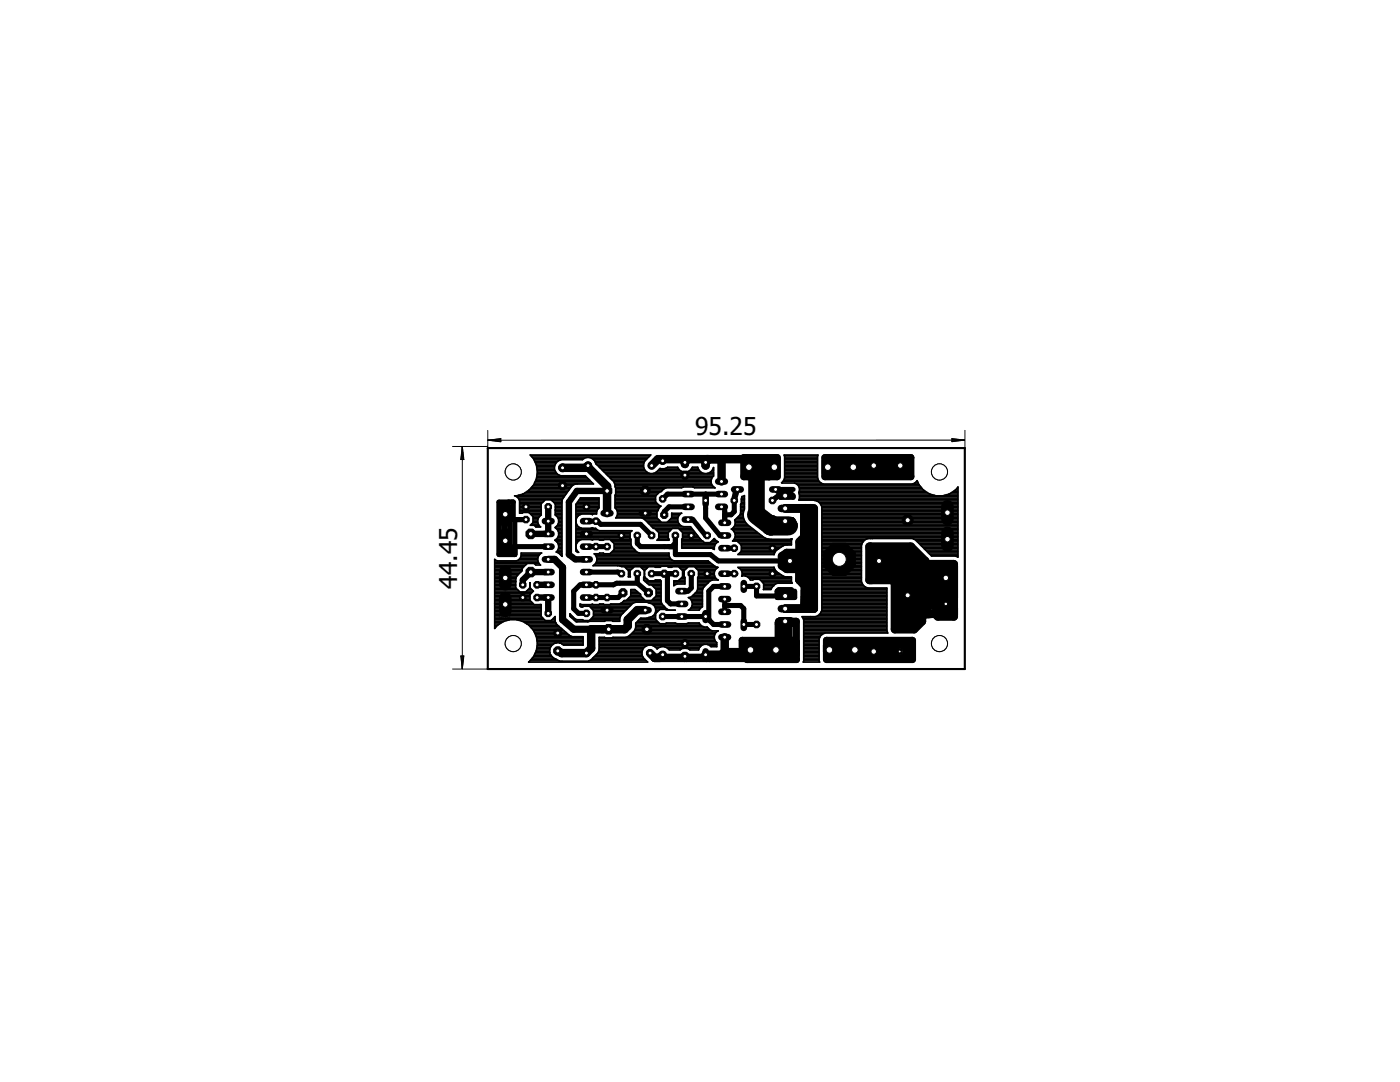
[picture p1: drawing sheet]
<svg xmlns="http://www.w3.org/2000/svg" width="279mm" height="216mm" viewBox="0 0 279 216" stroke-linecap="round" stroke-linejoin="round" font-family="sans-serif">
<defs><g id="words">
<g font-size="4.9">
<text x="138.7" y="86.8">95.25</text>
<text x="91.3" y="117.5" transform="rotate(-90 91.3 117.5)">44.45</text>
</g>
<text font-size="1.4" x="99.5" y="123.3">gnd</text>
</g></defs>
<g fill="none" stroke="#000" stroke-width="1.7">
<path d="M112.3 93.3h4.6l.4-.4v.3l3.9 3.8v5.4M130 92.9l1.3-1.3h22.5l.4 2.3M132.2 91.6v.3M136.4 91.6l.3 .3v.7M140.5 91.6l.3 .3M140.8 91.9v1M141.1 91.6l-.3 .3M141.5 91.6l-.7 .7M144 91.6v4.5M153.5 91.6v1.3M156.7 101.5h4.1l-.3 6M157.3 104.9v-.3l-.6-.6h1.3v.3l.3 .3v.7"/>
<path d="M158.9 111.6v1.3l.7 .6M159.6 111v-2.9h.9v5.4l-.3 .3-.6-.3M159.6 113.5v2.2l.6 .7M159.9 110.7l-1.3 1.2h-1M159.9 109.4l.3 .3v6.7M160.5 107.5v-5.7l1-.3h.9v20h-5.7M160.5 112.9l-.9 .6M160.8 106.8l-.9 1v3.5h-2.9l.3 .3v1.3l.3-.3h2.3l.6-.7M160.8 106.8l-.3 14.3 .3 .4M160.8 106.8l-.3 .7M160.8 106.8v9.6l-.3 .3-.3-.3M161.8 101.5v10.4l-.3 9.6"/>
<path d="M161.8 110.7l-.3-.4h-4.5l-.9 .7v1.9l.9 .6h2.6M180.8 110l2.6 2.6v.9l.6 .7h2.5v.3l.4 .3v7.9l3.5-3.5M188.4 112.9l-.6 .6v9.2h1l-.4-.3v-9.2l.4-.3M190.4 112.9h-3.2v10.1h3.2v-10.4h-5.1l-.3 .3v.3l-.4-.3v-1l-2.8-2.8h-8l.4 3.1-.7-3.1v6.6h5.1v9.9h3.8l1.6-1.6v-1.3l2.9-.3 2.2-1.3M128.8 121.8h-1.6l-1.9 1.9v1.2l-.6 .7h-6.7v3.8l-1 .9h-4.9l-.8-.4M129.7 130.3l1 1h6v-.3l.3 .3h4.1l-.3-.3v-.4M132.2 130.6l-.6 .7M140.8 130.6l.7 .7h14.2l.7-1v1M144.6 127.1v2.9l-.6 .6h-3.2M156.4 131.3h.9M156.4 124v5.7l.9 .9M156.4 131l.6-.7 .3 1"/>
<path d="M157.3 124v7.3M158 129.1l-.7 .6M158.3 124.3l-.7-.3h-1.9l-.3 .3v6l1 1M188.8 120.5v.6l1.6 1.6M190.4 121.5l-1 .9v-9.2l-.3-.3v9.8"/>
</g>
<path d="M121.2 98h-6.1l-1.6 2.2v10.5l1.3 .9h2.2M107.2 119.2h2.2v3.2M107.2 116.7h2.2M109.4 101.1v5.4h-3.5M109.4 114.2h-3.5l-1.6 1.5v1" fill="none" stroke="#000" stroke-width="1.3"/>
<g fill="none" stroke="#000" stroke-width="1.4">
<path d="M148.4 91.3h6.7v3.8h-6.7zM149.5 93.2h-.4v1.6h.3v.3M151.5 93v-.4h-.8v1.6h2.2v-.3h.6v1.2M164.6 91.3h17.2v3.8h-17.2zM165.3 93.5v.7h15.8M165.6 91.3v1.3h15.5v1.3h-15.8M170.3 91.3v1.9M179.7 92.9v1.3M109.4 111.6h1.3l1.6 1.6v10.5l2.2 1.9h7M155.4 129.1h-6.3v2.5h9.8M155.4 129.4h-5.6v.3M158.3 131l.6 .6"/>
<path d="M158.9 128.1l-.3-.3h-10.5v2.2h-3.5M158.9 130l-9.8 .3h6.3v-6.3h3.5v7.6M165 130h15.8l-1.2 .6v-.6M165 127.8h17.1v3.8h-17.1zM165 128.7h16.1v2.3h-15.2v-1"/>
</g>
<g fill="none" stroke="#000" stroke-width="1">
<path d="M140.8 98.6v4.8l2.9 3.4h.9M144 98.6h-10.8l-1 .9M146.5 99.9l.7-2.2h-.3l-.4 1.5v2.9l-.6 .6h-1.3M154.8 97.7l.9 .9M155.7 98.6l-1.5 1.3M158.3 97.7h-2.2l-.4 .3v1.2h2.6v-.3l-1-.9h-.9l.6 .6v.3l-1.3-.3M100.5 100.8l.3 8.6v-8.3l.2-.4 .8 .8v8.5l-1-.3h-.6v-.3h.3zM100.8 107.9l1.9 1.9M101.5 100.2l-.5 .5M102.7 103.7v7h-3.1v-10.5h2.8v3.5h2.6M102.7 109.1h6.7M117 104h2.3l.6 .6h7.9l2.2 2.2"/>
<path d="M117 109.1h4.2M117 114.2h6.4l.6 .3M124.3 118.3l-.9 .9h-6.4M127.2 106.8v1.6l.6 .7h6.4l.6-.7M127.2 116.4h-4.1l-.7 .3h-6.6l-1.3 1.3v3.5l.9 .9h1.6M127.2 116.4l2.2 1.9M127.2 114.5v1.9M130 114.5h4.8M133.2 114.5v5.4l.6 .6h2.3M134.8 106.8v3.9h7l1.6 1.2h14.6M137.3 101.1h-3.8l-.9 1v.6M137.3 103.7h1l2.5 3.1h.3"/>
<path d="M138 114.5v2.8l-.7 .7h-1.2M144 101.1h.6v3.2M144.6 117h-2.2l-.9 1v5.7M144.6 119.5v2.6M144.6 114.5h2.3M144.6 109.4h1.9M148.4 117h2.6v1.9h5.7M155.1 118.9l.3 .3 1-.3M155.1 118v1.2h3.5v-1.2M155.1 118l.6 .6h2.3l.3-.3v.9M156.7 104h1.3v.3l.3 .3v.7M158 117.6h-2.6l-.3 .4"/>
<path d="M175.4 111.9l.7 .3h4.7l.7 .7v10.1l-1-.9v-5.4l-1.3-1.3-.6 .3M132.2 123h8.6M140.8 122.4l-.3 .3 1.9 1.9h2.2M140.8 122.4l.3 .3 .4 1M140.8 122.4l.7 1.3M144.6 120.8h3.2l.6 .7v3.1h2.6"/>
</g>
<g fill="none" stroke="#000" stroke-width=".32">
<path d="M103.1 99.1l.4 .4 .2 .4M103.1 99.1h9.5M103.4 98.8h9.4M103.4 99.4h9M103.6 99.7h8.6M103.7 99.9v2.5l1.9-.1 .8 .8v1.2l-.6 .5h.8l.3 .3h1a1.4 1.4 0 0 1 .1-2.3v-2.2l.8-.9h1.2l.8 .9v2.2a1.5 1.5 0 0 1 0 2.5 1.42 1.42 0 0 1-.1 2.5l.2 .1M103.7 99.9h4.9M104.3 98.6h8.7M104.4 98.6h.1M104.4 98.6l-1.7 .3 .4 .2M104.8 98.3h8.4M105.2 98h8.1"/>
<path d="M105.6 97.8l-1.2 .8M105.6 97.8h.1M105.9 97.5h7.8M106 90.9h23.7M106.1 97.2h7.8M106.2 91.2h23.3M106.3 96.9h7.8M106.4 91.5h10.2M106.5 91.5l-.7-.7h24.1l-1.2 1.2-.3 .6M106.5 91.5l.6 1.3M106.5 91.5v.1M106.5 96.7h8.1"/>
<path d="M106.6 91.8h5.3M106.7 96.4h11.6M106.7 92h4.6M106.8 96.1h11.2M106.8 92.3h4.2M106.9 95.8h10.8M107 92.6h3.8M107 95.6h10.5M107.1 92.8l.2 1.4M107.1 92.8h.1M107.1 92.9h3.6M107.1 95.3h10.1"/>
<path d="M107.1 93.1h3.6M107.1 95h9.8M107.1 93.4h3.6M107.2 94.8h4.3M107.2 93.7h3.5M107.2 94.5h3.9M107.2 93.9h3.6M107.2 94.2h3.7M107.3 94.2l-.2 1.3-.6 1.3-.9 1M107.3 94.2h.1M110.2 99.9h1.9M110.7 93.7l.2 .5 .5 .5 .6 .2h4.8l1.6 1.7-3.2-.1-1 .4"/>
<path d="M110.7 93.7a1.66 1.66 0 0 1 1.3-2h4.2a1.59 1.59 0 0 1 2.7 .8l3.6 3.6M112.4 99.4l-.3 .7v10.5M113.6 97.8h-8M114.2 96.9l-1.8 2.5M115.4 99.9h4.1M115.6 99.7h3.9M115.8 99.4h3.7M118.1 91.5h11.1M118.5 91.8h10.4M118.7 92h10M118.8 92.3h9.7M119 92.6h9.4"/>
<path d="M119.3 92.9h9.1M119.5 93.1h8.9M119.8 93.4h8.7M120.1 93.7h8.5M120.3 93.9h8.5M120.6 94.2h8.5M120.9 94.5h21.5M121.2 94.8h21.2M121.4 95h21M121.7 95.3h20.4M122 95.6h20M122.2 95.8h19.7"/>
<path d="M122.5 96.1l.2 .6M122.5 96.1h19.4M122.6 96.4h19.3M122.7 96.7v.5l.2 .1-.2 4 .5 .8M122.7 99.9h8.1M122.7 99.7h8.1M122.7 99.4h8.1M122.7 99.1h8.1M122.7 98.8h8.3M122.7 96.9h19.5M122.7 96.7h19.3M122.8 97.2h13.5"/>
<path d="M122.9 97.8h9.3M122.9 98.6h8.3M122.9 98.3h8.6M122.9 98h9.1M122.9 97.5h9.7M128.4 92.6a1.62 1.62 0 0 0 1.3 1.9M131 94.2h8.9M131.3 93.9h4.5M131.5 93.7h4M132.9 93.4h2.4M135.8 93.9l.6 .3h.6l.6-.3M135.8 93.9l-.6-.7h-2a1.45 1.45 0 0 1-1.5 .3l-.8 .8-.5 .2"/>
<path d="M137.6 93.9h2M137.6 93.9l.6-.7h1l.3 .6 .4 .5 .6 .2M137.9 93.7h1.5M138.1 93.4h1.2M138.4 97.2h4.1M141.1 94.5l.6-.2 .7-1v1.7a1.41 1.41 0 0 0 .3 2.3M141.8 94.2h.6M142 93.9h.4M142.2 93.7h.2M142.3 93.4h.1M142.7 97.3v.1M142.7 97.3h-4.1l-.3-.1h-1.9l-.4 .1h-3l-.5 .2-1.7 1.5v1.1l.9 .9h.2l-.6 .8"/>
<path d="M148 99.9h.6M148 99.7h.6M148 99.4h.6M148.1 99.1h.5M156.2 96.1h7.4M156.4 95.8h6.9M156.5 95.6h6.7M156.5 90.9h6.7M156.6 91.8h6.6M156.6 94.5h6.6M156.6 95.3h6.6M156.6 95h6.6"/>
<path d="M156.6 94.8h6.6M156.6 94.2h6.6M156.6 93.9h6.6M156.6 93.7h6.6M156.6 93.4h6.6M156.6 93.1h6.6M156.6 92.9h6.6M156.6 92.6h6.6M156.6 92.3h6.6M156.6 92h6.6M156.6 91.5h6.6M156.6 91.2h6.6"/>
<path d="M158.5 96.4l.5 .2 .4 .3M159.1 96.7h24.3M159.4 96.9l.2 .5-.2 .9M159.4 96.9h24.2M159.4 98.3l.2 .4-.2 1.1 3.1 .1a1.53 1.53 0 0 1 1.5 1.2v20.7M159.4 98.3h25.7M159.5 97.2h24.3M159.5 99.7h31.7M159.5 98.6h26.1M159.5 98h25.2M159.6 97.8h24.7M159.6 99.4h31.6"/>
<path d="M159.6 99.1h31.6M159.6 98.8h26.9M159.6 97.5h24.4M162.9 99.9h28.3M163.9 96.4l-7.9-.1 .4-.4 .2-.5v-4.4l-.1-.2h6.8l-.1 .2v4.4l.2 .5 .4 .5 .5 .2h17.8l.5-.2 .4-.5 .4 .9M182.5 96.4h.8M182.8 96.1h.3M183.4 96.8h.1M183.4 96.8l.9 1 1.2 .8M185.5 98.6h.1M185.5 98.6l1.3 .3h1.4l1.3-.3M188.4 98.8h2.8"/>
<path d="M189.4 98.6h1.8M189.5 98.6h.1M189.9 98.3h1.3M190.3 98h.9M190.6 97.8l-1.1 .8M190.6 97.8h.1M190.6 97.8l.6-.6v14l-.5-.2h-4.8l-3.2-3.3-.6-.2-8.6-.1-.6 .2M190.9 97.5h.3M191.2 97.2h.1M191.2 97.8h-.6M98.7 117.7h4.6M98.7 115.8h4.2"/>
<path d="M98.7 113h5.9M98.7 112.8h6.2M98.7 119.9h7.1M98.7 119.6h7.1M98.7 119.3h7.1M98.7 119h7.1M98.7 118.8h7.1M98.7 118.5h7.2M98.7 118.2h7.5M98.7 117.9h4.9M98.7 117.4h4.3M98.7 117.1h4.2"/>
<path d="M98.7 116.9h4.2M98.7 116.6h4.2M98.7 116.3h4.2M98.7 116h4.2M98.7 115.5h4.2M98.7 115.2h4.3M98.7 115h4.4M98.7 114.7h4.7M98.7 114.4h5M98.7 114.1h5.2M98.7 113.9h5.5M98.7 113.6h5.5"/>
<path d="M98.7 113.3h5.6M98.7 112.5h6.5M98.7 112.2h8.8M98.7 112h8.7M98.7 111.7h.1M102.9 116.1h.1M103.1 114.9l-.2 .6v1.8l.8 .8h1.2l.8-.8M103.5 111.7h3.8M103.7 102.1h4.3M103.7 101.9h4.3M103.7 101.6h4.3M103.7 101.3h4.3"/>
<path d="M103.7 101h4.3M103.7 100.8h4.3M103.7 100.5h4.4M103.7 100.2h4.6M103.8 111.4h3.5M103.9 111.1h3.5M104 110.8h3.5M104 110.6h3.8M104.2 113.9v-.5l1-1h1.4l.3 .4h1a1.4 1.4 0 0 1 .2-2.5h-4.1a1.31 1.31 0 0 1-1 1.6h-3.7l-.6-.3v13.8l.6-.6M104.2 113.9l-1.1 1M105.1 117.9h1.3M105.3 117.7h.9"/>
<path d="M105.6 117.4h.3M105.7 102.4h2.3M105.7 116.3l.1 1M105.7 117.1h.1M105.7 116.9h.1M105.7 116.6h.1M105.7 116.3h.1M105.8 117.3l.6 .7M106 102.7h2M106.1 104.6h1.3M106.2 103h1.6M106.3 104.3h1"/>
<path d="M106.4 104h.9M106.4 103.8h.9M106.4 103.5h1M106.4 103.2h1.1M106.4 118l-.6 .6v1.2l.8 .8h1.4v1.2M106.7 104.9h.9M106.7 112.5h.9M110.5 100.2h1.6M110.8 100.5h1.3M110.8 102.4h1.3M110.8 102.7h1.3M110.8 102.1h1.3"/>
<path d="M110.8 101.9h1.3M110.8 101.7h.1M110.8 101.6h1.3M110.8 101.3h1.3M110.8 101h1.3M110.8 100.8h1.3M110.8 107.9h1.3M110.9 107.9a1.43 1.43 0 0 1 .1 2.3l.5 .2 .7 .6-.1-.4M110.9 105.4h1.2M111 105.1h1.1M111 107.6h1.1M111 103h1.1"/>
<path d="M111.1 110h1M111.1 108.1h1M111.2 105.7h.9M111.2 104.9h.9M111.3 103.2h.8M111.3 107.3h.8M111.3 109.8h.8M111.3 108.4h.8M111.4 105.9h.7M111.4 104.6h.7M111.4 110.3h.7M111.4 107h.7"/>
<path d="M111.4 103.5h.7M111.4 109.5h.7M111.4 108.7h.7M111.5 109.2h.6M111.5 108.9h.6M111.5 106.8h.6M111.5 106.5h.6M111.5 106.2h.6M111.5 104.3h.6M111.5 104h.6M111.5 103.8h.6M111.7 110.6h.4"/>
<path d="M112 110.8h.1M114.9 105.4h4l.7 .5h6.5l-.3 .4 .1 2.4M114.9 108.8l.6-.9 .6-.2 2.1 .1 1.3-.1 .2 .1 2-.1 .9 .8v1.2l-.9 .8h-1.1l-.2-.2-1.8 .2a1.41 1.41 0 0 1-.3 2.4h5.3l.4 .2h.6l.8 .8M114.9 105.1h.6M114.9 102.4h4.2M114.9 104.3l.6 .9 .6 .2M114.9 109.8h.2M114.9 109.5h.1M114.9 109.2h.1M114.9 108.9h.1M114.9 108.7h.1M114.9 108.4h.2"/>
<path d="M114.9 108.1h.4M114.9 107.9h.7M114.9 107.6h11M114.9 107.3h10.9M114.9 107h10.9M114.9 106.8h10.9M114.9 106.5h10.9M114.9 106.2h10.9M114.9 105.9h11.2M114.9 105.7h4.2M114.9 104.9h.3M114.9 104.6h.2"/>
<path d="M114.9 104.3h.1M114.9 104h.1M114.9 103.8h.1M114.9 103.5h.1M114.9 103.2h.2M114.9 103h.5M114.9 102.7h.9M114.9 102.1h4.2M114.9 101.9h4.3M114.9 101.6h4.4M114.9 101.3h4.6M114.9 101h4.6"/>
<path d="M114.9 100.8h4.6M115 110h.3M115 100.5h4.5M115.2 100.2h4.3M118 105.4l.2-.1 .1 .1M118.2 102.7h.1M118.2 102.7l-2.1-.1-.6 .2-.6 .9M118.5 112.8h23.9M118.7 110.6h14.8M118.8 112.5h23.2M118.9 110.8h14.6M119 112.2h22.7"/>
<path d="M119 111.1h14.6M119.1 102.1v.5l-.9 .1M119.1 112h22.3M119.1 111.7h14.9M119.1 111.4h14.7M119.3 101.6l.2-.3v-1.9h-3.7l-.9 1.2v9.4l.6 .2-.6-.9M119.3 101.6l-.2 .5M121.9 110.3h5.6M121.9 107.9h4M122.2 110h4.8M122.2 108.1h3.7M122.5 109.8h4.2"/>
<path d="M122.5 108.4h3.4M122.6 109.5h3.8M122.6 109.2h3.6M122.6 108.9h3.4M122.6 108.7h3.3M122.7 101.3h8.9M122.7 101h9.1M122.7 100.8h8.8M122.7 100.5h8.5M122.7 100.2h8.2M123 101.6h8.4M123 103.2l-.1 .2h5.2l.4 .1 1.9 1.9"/>
<path d="M123 103.2h8.1M123.1 103h8M123.1 101.9h8.2M123.2 102.7l-.2 .5M123.2 102.1v.6M123.2 102.4h7.9M123.2 102.7h7.9M123.2 102.1h7.9M124 113h18.7M124.5 119.9h7.4M124.6 119.8l-.5 .5-.5 .2h-1.7l-.2 .1h-1.1l-.2-.1h-.7l-.2 .1-1.3-.1-2.1 .1-.3-.1v.4l.2 .2h.3l.1-.1h1.2l.8 .8v1.2l-.8 .8h-1.2l-.1-.1a2.31 2.31 0 0 1-2.6-1.2v.5l1.3 1.1 5.6-.1 .2-.2 2.9 .2v-.7l.2-.5 2.4-2.4M124.9 113.3h1.4"/>
<path d="M125 119.8l.9-.9v-1.3l.8 .1 1.1 .9v.3l1 .9M125.1 113.6h.9M125.2 119.6h3.3M125.4 113.9h.4M125.4 113.9v1.2h.4v-1.2l.8-.8h1.2l.8 .8M125.4 115h.4M125.4 114.7h.4M125.4 114.4h.4M125.4 114.1h.4M125.5 119.3h2.7M125.8 119h2.2M125.9 118.8h1.9"/>
<path d="M125.9 118.5h1.8M125.9 118.2h1.5M125.9 117.9h1.2M125.9 108.7l.2 .5 1 1 .5 .1h5.9a1.35 1.35 0 0 0 1.1 1.6h6.7l1.3 1.1 .7 .2a1.41 1.41 0 0 0 0 2.5M128 113.3h1.2M128.3 113.6h.6M128.4 103.5h2.9M128.5 115.8h.8M128.5 115.5h.6M128.5 115.2h.3M128.6 113.9h.1M128.6 115.1l.9 .8 2.3-.1"/>
<path d="M128.6 113.9v1.2M128.6 115.1l-.1 .1v.6l1 .9h.5l1 .9M128.6 115h.1M128.6 114.7h.1M128.6 114.4h.1M128.6 114.1h.1M128.7 103.8h2.8M128.8 116h3.1M129 104h2.8M129.1 116.3h2.8M129.3 104.3h6.1M129.4 116.6h2.5"/>
<path d="M129.6 104.6h6M129.8 104.9h6M130.1 105.1h7.7M130.2 116.9h1.7M130.3 119.6h1.6M130.4 105.4h7.6M130.5 117.1h1.4M130.6 119.3h1.3M130.6 105.4l.9 .9v1.1l-.4 .4h2.4v-.2M130.7 117.4h1.2M130.9 119h1M130.9 105.7h3.1"/>
<path d="M131 117.7h.9M131 117.6v1.3l-1 .9M131 118.8h.9M131 118.5h.9M131 118.2h.9M131 117.9h.9M131.1 102.1v1.2l.9 .9h1.2l.8-.9v-.9h2M131.1 105.9h2.6M131.3 101.8l-.2 .3M131.3 107.6h2.2M131.4 106.2h2M131.5 107.3h1.9"/>
<path d="M131.5 107h1.9M131.5 106.8h1.9M131.5 106.5h1.9M131.8 115.7l.1 .2v4.2l.2 .5 1 1 .5 .2M132 113l-.2 .2-2.3-.1-.9 .8M133.2 113l.2 .2 2-.1 .8 .8M133.3 104h2M133.6 103.8h1.7M133.9 103.5h1.4M134 103.2h1.3M134 103h1.4M134 102.7h1.7"/>
<path d="M134.2 105.4l-.8 .9v1.1l.1 .2M134.5 116.9h.1M134.5 116.6h.5M134.5 116.3h2.2M134.5 116h2.2M135.4 105.4l.8 .9v1.1l-.1 .2M135.5 115.8h1.2M135.6 105.7h2.7M135.7 113.3h1.4M135.8 115.5h.9M135.9 104.9l.5 .2h1.4l1.9 2.5M135.9 105.9h2.6"/>
<path d="M135.9 113.6h.9M136 102.4h.1M136 102.4a1.43 1.43 0 0 0-.1 2.5M136.1 107.6v1.8h5.8l.5 .1M136.1 115.2h.6M136.1 109.2h6.5M136.1 108.9h6.5M136.1 108.7h6.6M136.1 108.4h6.9M136.1 108.1h4.3M136.1 107.9h3.9M136.1 107.6h3.7"/>
<path d="M136.2 106.2h2.5M136.2 113.9h.4M136.2 113.9v1.2l-.8 .8h-.9v1M136.2 115h.3M136.2 114.7h.3M136.2 114.4h.3M136.2 114.1h.3M136.2 107.3h3.4M136.2 107h3.2M136.2 106.8h2.9M136.2 106.5h2.7M136.5 113.9l.9-.8h1.2l.8 .8"/>
<path d="M136.5 113.9l.2 2.6h-1.6l-.6 .4M137.6 119.3h2.6M137.8 119.6h2.4M138 119.9h2.2M138 119h2.2M138.3 118.8h1.9M138.6 118.5h1.6M138.7 118.4l-.7 .6-.6 .2 .1 .1M138.7 118.4h.1M138.8 113.3h4.3M138.9 118.2h1.3M139.1 117.9h1.1"/>
<path d="M139.1 113.6h3.8M139.2 117.7h1M139.2 115.8h2.9M139.2 117.4h1.1M139.2 117.1h1.3M139.2 116.9h1.6M139.2 116.6h1.8M139.2 116.3h2.1M139.2 116h2.4M139.2 115.5h3.8M139.2 115.2h3.5M139.4 113.9h3.3"/>
<path d="M139.4 113.9v1.2l-.2 .1v2.4l-.2 .4-.3 .4M139.4 115h3.2M139.4 114.7h3.2M139.4 114.4h3.2M139.4 114.1h3.2M139.7 107.6l.3 .2M140 107.8l.6 .5h1.1l.8-.8 .4 .4M141.9 108.1h1.4M142.2 107.9h.7M142.3 109.5h.3M142.4 107.6h.2M142.9 107.9l.4 .2a1.37 1.37 0 0 0-.7 1.5l-.2-.1"/>
<path d="M143.3 115.7h-1.1l-.5 .2-1.3 1.3-.2 .5v3.4l-.6 .7h-2.2a1.4 1.4 0 0 0 .1-2.5M143.3 115.7v.1M146.1 105.7h4.3M146.2 105.4h3.9M146.3 107.9h11.6M146.4 105.9h4.4M146.5 105.1l-.6 .5a1.4 1.4 0 0 1 .3 2.4h.9l.9 .8v1.2l-.7 .7h7.2M146.5 105.1h3.2M146.5 107.6h6.9M146.6 106.2h4.5M146.6 103.8l.1 .2M146.6 103.8h.1"/>
<path d="M146.6 104.9h2.8M146.6 107.3h6M146.7 103.8h1.8M146.7 106.5h4.8M146.7 104v.6l-.2 .5M146.7 107h5.5M146.7 106.8h5.1M146.7 104.6h2.4M146.7 104.3h2.1M146.7 104h1.9M146.9 103.5h1.5M147.2 103.2h1.2"/>
<path d="M147.3 108.1h10.6M147.4 110.6h7.1M147.4 113.3a1.22 1.22 0 0 1 .7 1.4M147.4 113.3h7.1M147.5 103h.8M147.6 108.4h10.3M147.6 110.3h7M147.7 102.7h.6M147.8 113.6h6.8M147.8 102.4h.5M147.8 102.1h.6M147.8 101.9h.7"/>
<path d="M147.8 101.6h.8M147.8 101.3h.8M147.8 101h.8M147.8 100.8h.8M147.8 108.7h10.1M147.9 110h6.8M147.9 100.5h.7M148 109.8h7M148 109.5h7.4M148 109.2h7.8M148 108.9h8.2M148 100.2h.6"/>
<path d="M148 113.9h6.8M148 115a1.33 1.33 0 0 1 1.7 .7l1.9-.1 .8 .8v1.2h1.5l.1-.4 .7-.6 .5-.2h2.9l-.2-.3M148 115h.1M148.1 114.1h6.9M148.1 114.7l-.1 .3M148.1 114.7h7.8M148.1 114.4h7.4M148.3 102.7l.1 .7 .7 1.2 3.7 2.8 1 .2 4.3-.1-.2 1.2h-1.2l-.6 .3-1.2 .8-.4 .9M148.6 101.6v-2.7l-.5 .2-.1 .4-.2 2.8-.2 .5-1 1M148.6 101.6l-.3 1.1M148.8 115h7.5M149.3 115.2h8.6"/>
<path d="M149.6 115.5h8.3M151.8 115.8h6.1M152 116h5.9M152.3 116.3h5.8M152.4 117.4h1.6M152.4 117.1h1.7M152.4 116.9h2M152.4 116.6h2.3M154.4 116.9h.1M154.5 113.2h-7.2l.1 .1M154.5 110.7h.1M154.5 113.2h.1"/>
<path d="M154.5 113.2l.2 .6 .3 .3M155 114.1l1.4 .9 1.5 .1v1M157.8 107.6h.3M163.4 100.2h27.8M163.7 100.5h27.5M163.9 100.8h27.3M164 101h27.2M164 117.7h13M164 115.8h7.9M164 105.4h27.2M164 105.1h27.2M164 102.4h27.2"/>
<path d="M164 113h7.9M164 112.8h7.9M164 119.9h13M164 119.6h13M164 119.3h13M164 119h13M164 118.8h13M164 118.5h13M164 118.2h13M164 117.9h13M164 117.4h13M164 117.1h8.7"/>
<path d="M164 116.9h8.4M164 116.6h8.1M164 116.3h8M164 116h7.9M164 115.5h7.9M164 115.2h7.9M164 115h7.9M164 114.7h7.9M164 114.4h7.9M164 114.1h7.9M164 113.9h7.9M164 113.6h7.9"/>
<path d="M164 113.3h7.9M164 112.5h7.9M164 112.2h7.9M164 112h7.9M164 111.7h7.9M164 111.4h7.9M164 111.1h7.9M164 110.8h7.9M164 110.6h7.9M164 110.3h7.9M164 110h7.9M164 109.8h7.9"/>
<path d="M164 109.5h7.9M164 109.2h7.9M164 108.9h7.9M164 108.7h8M164 108.4h8M164 108.1h8.2M164 107.9h8.5M164 107.6h8.9M164 107.3h27.2M164 107h27.2M164 106.8h27.2M164 106.5h27.2"/>
<path d="M164 106.2h27.2M164 105.9h27.2M164 105.7h27.2M164 104.9h27.2M164 104.6h27.2M164 104.3h27.2M164 104h27.2M164 103.8h27.2M164 103.5h27.2M164 103.2h27.2M164 103h27.2M164 102.7h27.2"/>
<path d="M164 102.1h27.2M164 101.9h27.2M164 101.6h27.2M164 101.3h27.2M171.9 116.1l.3 .5 .4 .5 .6 .2h3.8v8.6M172.9 107.6l-.5 .3-.5 .9v7.3M182.4 107.6h8.8M182.8 107.9h8.4M183.1 108.1h8.1M183.4 108.4h7.8M183.6 108.7h7.6M183.9 108.9h7.3"/>
<path d="M184.2 109.2h7M184.4 109.5h6.8M184.7 109.8h6.5M185 110h6.2M185.3 110.3h5.9M185.5 110.6h5.7M185.8 110.8h5.4M191.1 111.1h.1M98.7 124.5h1M98.7 124.8h.6M98.7 120.1h7.4M98.7 125.3h.1"/>
<path d="M98.7 125h.3M98.7 124.2h1.4M98.7 124h2M98.7 123.7h2.9M98.7 123.4h9.7M98.7 123.1h9.4M98.7 122.9h9.3M98.7 122.6h9.3M98.7 122.3h9.3M98.7 122h9.3M98.7 121.8h9.3M98.7 121.5h9.3"/>
<path d="M98.7 121.2h9.3M98.7 120.9h9.3M98.7 120.7h9.3M98.7 120.4h7.7M99.3 124.8h.1M100.4 124h.1M100.4 124l1.3-.3h1.4l1.3 .3M100.4 124l-1.1 .8M103.2 123.7h5.5M104.1 124h6.7M104.4 124l1.2 .8M104.4 124h.1"/>
<path d="M104.7 124.2h6.2M105.1 124.5h5.9M105.6 124.8h5.7M105.6 132.1h.1M105.6 124.8l.9 1M105.8 131.9h5.7M105.8 125h5.8M106 131.6h5.1M106 125.3h5.9M106.2 131.3h4.3M106.3 125.6h5.9M106.5 131h3.7"/>
<path d="M106.5 125.8h.1M106.5 131h.1M106.5 131l-.9 1.1M106.5 125.8l.6 1.3M106.5 125.9h6.1M106.6 130.8h3.4M106.6 126.1h6.3M106.7 130.5h3M106.7 126.4h6.5M106.8 130.2h2.9M106.9 126.7h6.6M107 129.9h2.7"/>
<path d="M107 127h7M107.1 127.1h.1M107.1 129.8h.1M107.1 129.7h2.6M107.1 129.8l-.6 1.2M107.1 127.1l.2 1.3-.2 1.4M107.1 127.2h9.3M107.1 129.4h2.6M107.1 127.5h9.3M107.1 129.1h2.8M107.1 127.8h9.3M107.2 128.9h2.8"/>
<path d="M107.2 128h9.2M107.2 128.6h3.2M107.2 128.3h4.5M107.8 120.6h.1M108 121.8v1.2l.8 .8h1.2l.8-.8v1M109.7 130.2v.3l.5 .6 .9 .5M110.1 123.7h.7M110.4 123.4h.4M110.7 128.3l-.6 .5a1.22 1.22 0 0 0-.4 1.4M110.7 123.1h.1M110.8 124l.2 .5M111 124.5l2.6 2.3 .4 .2"/>
<path d="M111.7 128.3h4.7M112 128.3l.5 .4h3.9M112.3 128.6h4.1M113.7 122.9h.4M113.7 122.6h.1M113.9 123.1h.5M114 127h2.4v1.7M114.2 123.4h.5M114.5 123.7h1.8M114.9 124h5.8M115.8 120.7h10.2M115.8 120.9h9.9"/>
<path d="M116.4 128.7h.1M117.5 131.9h11.5M117.8 123.7h5.9M117.9 121.2h7.6M118 131.6h10.7M118 123.4h5.7M118.1 121.5h7.1M118.3 131.3h10.1M118.3 123.1h5.5M118.4 121.8h6.5M118.4 122.9h5.5M118.4 122.6h5.7"/>
<path d="M118.4 122.3h6M118.4 122h6.2M118.6 131h9.7M118.9 130.8h9.3M119.1 130.5h9M119.4 130.2h8.7M119.5 129.9h8.6M119.6 128.6h20.9M119.6 129.7h8.6M119.6 128.3h23.4M119.6 129.7l-.3 .6-1.4 1.4-.6 .2h-5.5l-.7-.3M119.6 129.4h8.8"/>
<path d="M119.6 129.1h9.1M119.6 128.9h9.5M119.6 128h23.3M119.6 127.8h23.1M119.6 127.5h23M119.6 127.2h1.1M122.2 127.2h20.4M122.3 124h1.4M123.8 120.4h2.5M124.3 120.1h7.7M125.5 127h17.1M125.8 126.7h16.8"/>
<path d="M126.1 126.4h16.6M126.3 126.1h16.7M126.6 125.9h16.7M126.7 125.6h14.9M126.9 125.3h14.4M126.9 124.5h12.7M126.9 124.8h13M126.9 120.2l-.6 .2M126.9 125h13.5M127 124.2h4.4M127.3 124h3.9M127.5 123.7h3.4"/>
<path d="M127.8 123.4h3M128.4 129.4l-.3 .6v.6l.3 .6 .9 .9h-23.8h.1M129.1 120.2l1.1 .4 .4 .3M129.8 123.1h1M129.9 120.4h2.2M130.3 122.9h.5M130.3 120.7h1.9M130.4 128.9h9.5M130.6 122.6h.2M130.6 120.9h1.9M130.6 122.6l-.9 .6-.6 .2h-1.3l-.9 .9v.9a3.8 3.8 0 0 1-1.9 2h-2.7l-.1 .1-2.6-.1v2.5M130.6 120.9l.3 .6"/>
<path d="M130.7 122.3h.3M130.7 121.2h2.1M130.8 129.1h.9M130.9 122l-.3 .6M130.9 121.5v.5M130.9 122h.3M130.9 121.8h.6M130.9 121.5h2.2M131.1 129.4h.1M132.8 129.1h6.9M132.8 124.5l.2-.2h1.7l.4 .2M133.3 129.4h2.8"/>
<path d="M134.8 121.8l-3.1-.2-.9 .8v1.2l.9 .9M137 124.5l.4-.2h2.2v.2M137.4 129.4h2.1M137.7 121.5h2M138 121.2h2M138.1 120.9h2.1M138.1 120.1h2.1M138.2 120.7h2M138.2 120.4h2M139.6 124.5l.4 .4 .5 .2h.6l.6 .6 .5 .2M141.2 128.6h1.8M141.7 128.9h1.3"/>
<path d="M143.3 125.9a1.41 1.41 0 0 0-.3 2.3v.9h-1.1a1.41 1.41 0 0 0-1.4-.5 1.41 1.41 0 0 0-1.1 1.1h-1.7l-.3-.3h-.4h-.9l-.4 .3h-2.1a1.57 1.57 0 0 0-2.5-.2 1.68 1.68 0 0 0-2.7-.1M143.3 125.9h.1M160.1 123.1h16.9M160.2 123.1l.2 .6v8.2M160.3 123.4h16.7M160.4 123.7h16.6M160.4 131.9l-.1 .2h3.3l-.1-.2M160.4 124.5h16.6M160.4 125.9h16.6M160.4 128.6h3.1M160.4 129.7h3.1M160.4 124.8h16.6"/>
<path d="M160.4 128.3h3.1M160.4 131.9h3.1M160.4 131.6h3.1M160.4 131.3h3.1M160.4 131h3.1M160.4 130.8h3.1M160.4 130.5h3.1M160.4 130.2h3.1M160.4 129.9h3.1M160.4 129.4h3.1M160.4 129.1h3.1M160.4 128.9h3.1"/>
<path d="M160.4 128h3.1M160.4 127.8h3.1M160.4 127.5h3.1M160.4 127.2h3.2M160.4 127h3.3M160.4 126.7h3.6M160.4 126.4h4M160.4 126.1h16.7M160.4 125.6h16.6M160.4 125.3h16.6M160.4 125h16.6M160.4 124.2h16.6"/>
<path d="M160.4 124h16.6M163.2 122.9h13.8M163.5 127.5v4.4M163.5 122.6h13.5M163.7 127l-.2 .5M163.8 122.3h13.2M163.9 122h13.1M164 121.8h13M164 121.8l-.2 .5-.5 .5-.6 .2h-2.6l.1 .1M164 120.1h13M164 121.5h13M164 121.2h13"/>
<path d="M164 120.9h13M164 120.7h13M164 120.4h13M177 125.9l.2 .4h-12.5l-.6 .2-.4 .5"/>
</g>
<path d="M152.3 92.6l2.2 .6-.7-1.6 .4 2.3M156.7 101.5h5.4" fill="none" stroke="#000" stroke-width="1.8"/>
<path d="M152.3 92.6l-1.3 .6M180.8 110h-5.7l-.9 1.3v.9l.6 .4" fill="none" stroke="#000" stroke-width="2.5"/>
<path d="M151 93.2v9.5" fill="none" stroke="#000" stroke-width="3.3"/>
<path d="M151 102.7l2.8 2.2M153.8 104.6v.3M153.8 104.9h3.5M174.8 112.6h6.3l3.9 3.8v3.1l.3 .4h-.7l-3.5 3.4h-1.2v-8.8h-4.2l-.6-.7h5.7l2.6 2.6v1.2l-1 1v2.7l-1.3-2.5v2.3l1.9-1.9h4.8l1.3 1.3M175.4 111.9l3.5 3.2h9.9v.2" fill="none" stroke="#000" stroke-width="3.8"/>
<path d="M155.9 118.9h1.6" fill="none" stroke="#000" stroke-width="1.5"/>
<circle cx="156.7" cy="118.9" r=".51" fill="#fff" stroke="#000" stroke-width=".2"/>
<path d="M155.9 121.5h1.6" fill="none" stroke="#000" stroke-width="1.5"/>
<circle cx="156.7" cy="121.5" r=".51" fill="#fff" stroke="#000" stroke-width=".2"/>
<path d="M155.9 124h1.6" fill="none" stroke="#000" stroke-width="1.5"/>
<circle cx="156.7" cy="124" r=".51" fill="#fff" stroke="#000" stroke-width=".2"/>
<path d="M155.9 98.9h1.6" fill="none" stroke="#000" stroke-width="1.5"/>
<circle cx="156.7" cy="98.9" r=".51" fill="#fff" stroke="#000" stroke-width=".2"/>
<path d="M155.9 101.5h1.6" fill="none" stroke="#000" stroke-width="1.5"/>
<circle cx="156.7" cy="101.5" r=".51" fill="#fff" stroke="#000" stroke-width=".2"/>
<path d="M155.9 104h1.6" fill="none" stroke="#000" stroke-width="1.5"/>
<circle cx="156.7" cy="104" r=".51" fill="#fff" stroke="#000" stroke-width=".2"/>
<path d="M140.8 91.6v1.3" fill="none" stroke="#000" stroke-width="1.3"/>
<circle cx="140.8" cy="92.3" r=".4" fill="#fff" stroke="#000" stroke-width=".2"/>
<path d="M140.8 99.2v1.3" fill="none" stroke="#000" stroke-width="1.3"/>
<circle cx="140.8" cy="99.9" r=".4" fill="#fff" stroke="#000" stroke-width=".2"/>
<path d="M140.8 122.4v1.3" fill="none" stroke="#000" stroke-width="1.3"/>
<circle cx="140.8" cy="123" r=".4" fill="#fff" stroke="#000" stroke-width=".2"/>
<path d="M140.8 130v1.3" fill="none" stroke="#000" stroke-width="1.3"/>
<circle cx="140.8" cy="130.6" r=".4" fill="#fff" stroke="#000" stroke-width=".2"/>
<path d="M120.5 102.4h1.3" fill="none" stroke="#000" stroke-width="1.3"/>
<circle cx="121.2" cy="102.4" r=".4" fill="#fff" stroke="#000" stroke-width=".2"/>
<path d="M128.1 102.4h1.3" fill="none" stroke="#000" stroke-width="1.3"/>
<circle cx="128.8" cy="102.4" r=".4" fill="#fff" stroke="#000" stroke-width=".2"/>
<path d="M120.5 121.8h1.3" fill="none" stroke="#000" stroke-width="1.3"/>
<circle cx="121.2" cy="121.8" r=".4" fill="#fff" stroke="#000" stroke-width=".2"/>
<path d="M128.1 121.8h1.3" fill="none" stroke="#000" stroke-width="1.3"/>
<circle cx="128.8" cy="121.8" r=".4" fill="#fff" stroke="#000" stroke-width=".2"/>
<path d="M136.7 98.6h1.3" fill="none" stroke="#000" stroke-width="1.3"/>
<circle cx="137.3" cy="98.6" r=".4" fill="#fff" stroke="#000" stroke-width=".2"/>
<path d="M136.7 103.7h1.3" fill="none" stroke="#000" stroke-width="1.3"/>
<circle cx="137.3" cy="103.7" r=".4" fill="#fff" stroke="#000" stroke-width=".2"/>
<path d="M136.7 101.1h1.3" fill="none" stroke="#000" stroke-width="1.3"/>
<circle cx="137.3" cy="101.1" r=".4" fill="#fff" stroke="#000" stroke-width=".2"/>
<path d="M135.4 123h1.3" fill="none" stroke="#000" stroke-width="1.3"/>
<circle cx="136.1" cy="123" r=".4" fill="#fff" stroke="#000" stroke-width=".2"/>
<path d="M135.4 118h1.3" fill="none" stroke="#000" stroke-width="1.3"/>
<circle cx="136.1" cy="118" r=".4" fill="#fff" stroke="#000" stroke-width=".2"/>
<path d="M135.4 120.5h1.3" fill="none" stroke="#000" stroke-width="1.3"/>
<circle cx="136.1" cy="120.5" r=".4" fill="#fff" stroke="#000" stroke-width=".2"/>
<circle cx="146.5" cy="114.5" r=".71" fill="#000" stroke="#000" stroke-width=".2"/>
<circle cx="146.5" cy="114.5" r=".4" fill="#fff" stroke="#000" stroke-width=".2"/>
<circle cx="154.2" cy="114.5" r=".71" fill="#000" stroke="#000" stroke-width=".2"/>
<circle cx="154.2" cy="114.5" r=".4" fill="#fff" stroke="#000" stroke-width=".2"/>
<circle cx="146.5" cy="109.4" r=".71" fill="#000" stroke="#000" stroke-width=".2"/>
<circle cx="146.5" cy="109.4" r=".4" fill="#fff" stroke="#000" stroke-width=".2"/>
<circle cx="154.2" cy="109.4" r=".71" fill="#000" stroke="#000" stroke-width=".2"/>
<circle cx="154.2" cy="109.4" r=".4" fill="#fff" stroke="#000" stroke-width=".2"/>
<circle cx="132.2" cy="91.9" r=".71" fill="#000" stroke="#000" stroke-width=".2"/>
<circle cx="132.2" cy="91.9" r=".4" fill="#fff" stroke="#000" stroke-width=".2"/>
<circle cx="132.2" cy="99.5" r=".71" fill="#000" stroke="#000" stroke-width=".2"/>
<circle cx="132.2" cy="99.5" r=".4" fill="#fff" stroke="#000" stroke-width=".2"/>
<circle cx="141.1" cy="106.8" r=".71" fill="#000" stroke="#000" stroke-width=".2"/>
<circle cx="141.1" cy="106.8" r=".4" fill="#fff" stroke="#000" stroke-width=".2"/>
<circle cx="141.1" cy="114.5" r=".71" fill="#000" stroke="#000" stroke-width=".2"/>
<circle cx="141.1" cy="114.5" r=".4" fill="#fff" stroke="#000" stroke-width=".2"/>
<circle cx="138" cy="114.5" r=".71" fill="#000" stroke="#000" stroke-width=".2"/>
<circle cx="138" cy="114.5" r=".4" fill="#fff" stroke="#000" stroke-width=".2"/>
<circle cx="138" cy="106.8" r=".71" fill="#000" stroke="#000" stroke-width=".2"/>
<circle cx="138" cy="106.8" r=".4" fill="#fff" stroke="#000" stroke-width=".2"/>
<circle cx="132.2" cy="123" r=".71" fill="#000" stroke="#000" stroke-width=".2"/>
<circle cx="132.2" cy="123" r=".4" fill="#fff" stroke="#000" stroke-width=".2"/>
<circle cx="132.2" cy="130.6" r=".71" fill="#000" stroke="#000" stroke-width=".2"/>
<circle cx="132.2" cy="130.6" r=".4" fill="#fff" stroke="#000" stroke-width=".2"/>
<circle cx="134.8" cy="114.5" r=".71" fill="#000" stroke="#000" stroke-width=".2"/>
<circle cx="134.8" cy="114.5" r=".4" fill="#fff" stroke="#000" stroke-width=".2"/>
<circle cx="134.8" cy="106.8" r=".71" fill="#000" stroke="#000" stroke-width=".2"/>
<circle cx="134.8" cy="106.8" r=".4" fill="#fff" stroke="#000" stroke-width=".2"/>
<circle cx="111.3" cy="129.9" r=".87" fill="#000" stroke="#000" stroke-width=".2"/>
<circle cx="111.3" cy="129.9" r=".4" fill="#fff" stroke="#000" stroke-width=".2"/>
<circle cx="111.3" cy="126.3" r=".8" fill="#000" stroke="#000" stroke-width=".2"/>
<circle cx="111.3" cy="126.3" r=".4" fill="#fff" stroke="#000" stroke-width=".2"/>
<circle cx="112.3" cy="96.9" r=".87" fill="#000" stroke="#000" stroke-width=".2"/>
<circle cx="112.3" cy="96.9" r=".4" fill="#fff" stroke="#000" stroke-width=".2"/>
<circle cx="112.3" cy="93.3" r=".8" fill="#000" stroke="#000" stroke-width=".2"/>
<circle cx="112.3" cy="93.3" r=".4" fill="#fff" stroke="#000" stroke-width=".2"/>
<circle cx="136.7" cy="94.8" r=".87" fill="#000" stroke="#000" stroke-width=".2"/>
<circle cx="136.7" cy="94.8" r=".4" fill="#fff" stroke="#000" stroke-width=".2"/>
<circle cx="136.7" cy="92.3" r=".8" fill="#000" stroke="#000" stroke-width=".2"/>
<circle cx="136.7" cy="92.3" r=".4" fill="#fff" stroke="#000" stroke-width=".2"/>
<circle cx="136.7" cy="131" r=".87" fill="#000" stroke="#000" stroke-width=".2"/>
<circle cx="136.7" cy="131" r=".4" fill="#fff" stroke="#000" stroke-width=".2"/>
<circle cx="136.7" cy="128.4" r=".8" fill="#000" stroke="#000" stroke-width=".2"/>
<circle cx="136.7" cy="128.4" r=".4" fill="#fff" stroke="#000" stroke-width=".2"/>
<circle cx="129.1" cy="125.6" r="1.03" fill="#000" stroke="#000" stroke-width=".2"/>
<circle cx="129.1" cy="125.6" r=".47" fill="#fff" stroke="#000" stroke-width=".2"/>
<circle cx="121.5" cy="125.6" r="1.03" fill="#000" stroke="#000" stroke-width=".2"/>
<circle cx="121.5" cy="125.6" r=".47" fill="#fff" stroke="#000" stroke-width=".2"/>
<circle cx="121.2" cy="98" r="1.03" fill="#000" stroke="#000" stroke-width=".2"/>
<circle cx="121.2" cy="98" r=".47" fill="#fff" stroke="#000" stroke-width=".2"/>
<circle cx="128.8" cy="98" r="1.03" fill="#000" stroke="#000" stroke-width=".2"/>
<circle cx="128.8" cy="98" r=".47" fill="#fff" stroke="#000" stroke-width=".2"/>
<circle cx="130" cy="92.9" r=".71" fill="#000" stroke="#000" stroke-width=".2"/>
<circle cx="130" cy="92.9" r=".4" fill="#fff" stroke="#000" stroke-width=".2"/>
<circle cx="117.3" cy="92.9" r=".71" fill="#000" stroke="#000" stroke-width=".2"/>
<circle cx="117.3" cy="92.9" r=".4" fill="#fff" stroke="#000" stroke-width=".2"/>
<circle cx="129.7" cy="130.3" r=".71" fill="#000" stroke="#000" stroke-width=".2"/>
<circle cx="129.7" cy="130.3" r=".4" fill="#fff" stroke="#000" stroke-width=".2"/>
<circle cx="117" cy="130.3" r=".71" fill="#000" stroke="#000" stroke-width=".2"/>
<circle cx="117" cy="130.3" r=".4" fill="#fff" stroke="#000" stroke-width=".2"/>
<circle cx="181.1" cy="103.8" r="1.17" fill="#000" stroke="#000" stroke-width=".2"/>
<circle cx="181.1" cy="103.8" r=".51" fill="#fff" stroke="#000" stroke-width=".2"/>
<circle cx="181.1" cy="118.8" r="1.17" fill="#000" stroke="#000" stroke-width=".2"/>
<circle cx="181.1" cy="118.8" r=".51" fill="#fff" stroke="#000" stroke-width=".2"/>
<path d="M188.8 114v2.6" fill="none" stroke="#000" stroke-width="2.5"/>
<circle cx="188.8" cy="115.3" r=".55" fill="#fff" stroke="#000" stroke-width=".2"/>
<path d="M188.8 119.3v2.6" fill="none" stroke="#000" stroke-width="2.5"/>
<circle cx="188.8" cy="120.6" r=".55" fill="#fff" stroke="#000" stroke-width=".2"/>
<path d="M173.1 92.9h2.5" fill="none" stroke="#000" stroke-width="2.5"/>
<circle cx="174.4" cy="92.9" r=".55" fill="#fff" stroke="#000" stroke-width=".2"/>
<path d="M178.4 92.9h2.5" fill="none" stroke="#000" stroke-width="2.5"/>
<circle cx="179.7" cy="92.9" r=".55" fill="#fff" stroke="#000" stroke-width=".2"/>
<path d="M173.1 130h2.5" fill="none" stroke="#000" stroke-width="2.5"/>
<circle cx="174.4" cy="130" r=".55" fill="#fff" stroke="#000" stroke-width=".2"/>
<path d="M178.4 130h2.5" fill="none" stroke="#000" stroke-width="2.5"/>
<circle cx="179.7" cy="130" r=".55" fill="#fff" stroke="#000" stroke-width=".2"/>
<path d="M100.8 101.3v2.6" fill="none" stroke="#000" stroke-width="2.5"/>
<circle cx="100.8" cy="102.6" r=".55" fill="#fff" stroke="#000" stroke-width=".2"/>
<path d="M100.8 106.6v2.6" fill="none" stroke="#000" stroke-width="2.5"/>
<circle cx="100.8" cy="107.9" r=".55" fill="#fff" stroke="#000" stroke-width=".2"/>
<path d="M100.8 114v2.6" fill="none" stroke="#000" stroke-width="2.5"/>
<circle cx="100.8" cy="115.3" r=".55" fill="#fff" stroke="#000" stroke-width=".2"/>
<path d="M100.8 119.3v2.6" fill="none" stroke="#000" stroke-width="2.5"/>
<circle cx="100.8" cy="120.6" r=".55" fill="#fff" stroke="#000" stroke-width=".2"/>
<path d="M116.4 119.2h1.3" fill="none" stroke="#000" stroke-width="1.3"/>
<circle cx="117" cy="119.2" r=".4" fill="#fff" stroke="#000" stroke-width=".2"/>
<path d="M116.4 116.7h1.3" fill="none" stroke="#000" stroke-width="1.3"/>
<circle cx="117" cy="116.7" r=".4" fill="#fff" stroke="#000" stroke-width=".2"/>
<path d="M116.4 104h1.3" fill="none" stroke="#000" stroke-width="1.3"/>
<circle cx="117" cy="104" r=".4" fill="#fff" stroke="#000" stroke-width=".2"/>
<path d="M108.8 104h1.3" fill="none" stroke="#000" stroke-width="1.3"/>
<circle cx="109.4" cy="104" r=".4" fill="#fff" stroke="#000" stroke-width=".2"/>
<path d="M116.4 114.2h1.3" fill="none" stroke="#000" stroke-width="1.3"/>
<circle cx="117" cy="114.2" r=".4" fill="#fff" stroke="#000" stroke-width=".2"/>
<path d="M116.4 111.6h1.3" fill="none" stroke="#000" stroke-width="1.3"/>
<circle cx="117" cy="111.6" r=".4" fill="#fff" stroke="#000" stroke-width=".2"/>
<path d="M116.4 106.5h1.3" fill="none" stroke="#000" stroke-width="1.3"/>
<circle cx="117" cy="106.5" r=".4" fill="#fff" stroke="#000" stroke-width=".2"/>
<path d="M116.4 109.1h1.3" fill="none" stroke="#000" stroke-width="1.3"/>
<circle cx="117" cy="109.1" r=".4" fill="#fff" stroke="#000" stroke-width=".2"/>
<path d="M108.8 106.5h1.3" fill="none" stroke="#000" stroke-width="1.3"/>
<circle cx="109.4" cy="106.5" r=".4" fill="#fff" stroke="#000" stroke-width=".2"/>
<path d="M108.8 109.1h1.3" fill="none" stroke="#000" stroke-width="1.3"/>
<circle cx="109.4" cy="109.1" r=".4" fill="#fff" stroke="#000" stroke-width=".2"/>
<path d="M108.8 111.6h1.3" fill="none" stroke="#000" stroke-width="1.3"/>
<circle cx="109.4" cy="111.6" r=".4" fill="#fff" stroke="#000" stroke-width=".2"/>
<path d="M108.8 114.2h1.3" fill="none" stroke="#000" stroke-width="1.3"/>
<circle cx="109.4" cy="114.2" r=".4" fill="#fff" stroke="#000" stroke-width=".2"/>
<path d="M108.8 116.7h1.3" fill="none" stroke="#000" stroke-width="1.3"/>
<circle cx="109.4" cy="116.7" r=".4" fill="#fff" stroke="#000" stroke-width=".2"/>
<path d="M108.8 119.2h1.3" fill="none" stroke="#000" stroke-width="1.3"/>
<circle cx="109.4" cy="119.2" r=".4" fill="#fff" stroke="#000" stroke-width=".2"/>
<circle cx="130" cy="106.8" r=".71" fill="#000" stroke="#000" stroke-width=".2"/>
<circle cx="130" cy="106.8" r=".4" fill="#fff" stroke="#000" stroke-width=".2"/>
<circle cx="130" cy="114.5" r=".71" fill="#000" stroke="#000" stroke-width=".2"/>
<circle cx="130" cy="114.5" r=".4" fill="#fff" stroke="#000" stroke-width=".2"/>
<circle cx="118.9" cy="109.1" r=".71" fill="#000" stroke="#000" stroke-width=".2"/>
<circle cx="118.9" cy="109.1" r=".4" fill="#fff" stroke="#000" stroke-width=".2"/>
<circle cx="118.9" cy="104" r=".71" fill="#000" stroke="#000" stroke-width=".2"/>
<circle cx="118.9" cy="104" r=".4" fill="#fff" stroke="#000" stroke-width=".2"/>
<circle cx="121.2" cy="119.2" r=".71" fill="#000" stroke="#000" stroke-width=".2"/>
<circle cx="121.2" cy="119.2" r=".4" fill="#fff" stroke="#000" stroke-width=".2"/>
<circle cx="121.2" cy="109.1" r=".71" fill="#000" stroke="#000" stroke-width=".2"/>
<circle cx="121.2" cy="109.1" r=".4" fill="#fff" stroke="#000" stroke-width=".2"/>
<circle cx="124" cy="106.8" r=".71" fill="#000" stroke="#000" stroke-width=".2"/>
<circle cx="124" cy="106.8" r=".4" fill="#fff" stroke="#000" stroke-width=".2"/>
<circle cx="124" cy="114.5" r=".71" fill="#000" stroke="#000" stroke-width=".2"/>
<circle cx="124" cy="114.5" r=".4" fill="#fff" stroke="#000" stroke-width=".2"/>
<circle cx="118.9" cy="116.7" r=".71" fill="#000" stroke="#000" stroke-width=".2"/>
<circle cx="118.9" cy="116.7" r=".4" fill="#fff" stroke="#000" stroke-width=".2"/>
<circle cx="118.9" cy="119.2" r=".71" fill="#000" stroke="#000" stroke-width=".2"/>
<circle cx="118.9" cy="119.2" r=".4" fill="#fff" stroke="#000" stroke-width=".2"/>
<circle cx="127.2" cy="114.5" r=".71" fill="#000" stroke="#000" stroke-width=".2"/>
<circle cx="127.2" cy="114.5" r=".4" fill="#fff" stroke="#000" stroke-width=".2"/>
<circle cx="127.2" cy="106.8" r=".71" fill="#000" stroke="#000" stroke-width=".2"/>
<circle cx="127.2" cy="106.8" r=".4" fill="#fff" stroke="#000" stroke-width=".2"/>
<circle cx="109.4" cy="122.4" r=".71" fill="#000" stroke="#000" stroke-width=".2"/>
<circle cx="109.4" cy="122.4" r=".4" fill="#fff" stroke="#000" stroke-width=".2"/>
<circle cx="117" cy="122.4" r=".71" fill="#000" stroke="#000" stroke-width=".2"/>
<circle cx="117" cy="122.4" r=".4" fill="#fff" stroke="#000" stroke-width=".2"/>
<circle cx="107.2" cy="116.7" r=".71" fill="#000" stroke="#000" stroke-width=".2"/>
<circle cx="107.2" cy="116.7" r=".4" fill="#fff" stroke="#000" stroke-width=".2"/>
<circle cx="107.2" cy="119.2" r=".71" fill="#000" stroke="#000" stroke-width=".2"/>
<circle cx="107.2" cy="119.2" r=".4" fill="#fff" stroke="#000" stroke-width=".2"/>
<circle cx="129.4" cy="118.3" r=".87" fill="#000" stroke="#000" stroke-width=".2"/>
<circle cx="129.4" cy="118.3" r=".4" fill="#fff" stroke="#000" stroke-width=".2"/>
<circle cx="124.3" cy="118.3" r=".87" fill="#000" stroke="#000" stroke-width=".2"/>
<circle cx="124.3" cy="118.3" r=".4" fill="#fff" stroke="#000" stroke-width=".2"/>
<circle cx="105.9" cy="106.5" r="1.03" fill="#000" stroke="#000" stroke-width=".2"/>
<circle cx="105.9" cy="106.5" r=".47" fill="#fff" stroke="#000" stroke-width=".2"/>
<circle cx="105.9" cy="114.2" r="1.03" fill="#000" stroke="#000" stroke-width=".2"/>
<circle cx="105.9" cy="114.2" r=".47" fill="#fff" stroke="#000" stroke-width=".2"/>
<circle cx="104.3" cy="116.7" r=".71" fill="#000" stroke="#000" stroke-width=".2"/>
<circle cx="104.3" cy="116.7" r=".4" fill="#fff" stroke="#000" stroke-width=".2"/>
<circle cx="104.3" cy="119.2" r=".71" fill="#000" stroke="#000" stroke-width=".2"/>
<circle cx="104.3" cy="119.2" r=".4" fill="#fff" stroke="#000" stroke-width=".2"/>
<circle cx="105" cy="103.7" r=".71" fill="#000" stroke="#000" stroke-width=".2"/>
<circle cx="105" cy="103.7" r=".4" fill="#fff" stroke="#000" stroke-width=".2"/>
<circle cx="105" cy="101.1" r=".71" fill="#000" stroke="#000" stroke-width=".2"/>
<circle cx="105" cy="101.1" r=".4" fill="#fff" stroke="#000" stroke-width=".2"/>
<circle cx="117" cy="101.1" r=".71" fill="#000" stroke="#000" stroke-width=".2"/>
<circle cx="117" cy="101.1" r=".4" fill="#fff" stroke="#000" stroke-width=".2"/>
<circle cx="109.4" cy="101.1" r=".71" fill="#000" stroke="#000" stroke-width=".2"/>
<circle cx="109.4" cy="101.1" r=".4" fill="#fff" stroke="#000" stroke-width=".2"/>
<path d="M143.3 96.1h1.4" fill="none" stroke="#000" stroke-width="1.3"/>
<circle cx="144" cy="96.1" r=".4" fill="#fff" stroke="#000" stroke-width=".2"/>
<path d="M143.3 101.1h1.4" fill="none" stroke="#000" stroke-width="1.3"/>
<circle cx="144" cy="101.1" r=".4" fill="#fff" stroke="#000" stroke-width=".2"/>
<path d="M143.3 98.6h1.4" fill="none" stroke="#000" stroke-width="1.3"/>
<circle cx="144" cy="98.6" r=".4" fill="#fff" stroke="#000" stroke-width=".2"/>
<path d="M144 127.1h1.3" fill="none" stroke="#000" stroke-width="1.3"/>
<circle cx="144.6" cy="127.1" r=".4" fill="#fff" stroke="#000" stroke-width=".2"/>
<path d="M144 122.1h1.3" fill="none" stroke="#000" stroke-width="1.3"/>
<circle cx="144.6" cy="122.1" r=".4" fill="#fff" stroke="#000" stroke-width=".2"/>
<path d="M144 124.6h1.3" fill="none" stroke="#000" stroke-width="1.3"/>
<circle cx="144.6" cy="124.6" r=".4" fill="#fff" stroke="#000" stroke-width=".2"/>
<path d="M156.9 111.9h1.5" fill="none" stroke="#000" stroke-width="1.5"/>
<circle cx="157.6" cy="111.9" r=".51" fill="#fff" stroke="#000" stroke-width=".2"/>
<path d="M174.7 111.9h1.5" fill="none" stroke="#000" stroke-width="1.5"/>
<circle cx="175.4" cy="111.9" r=".51" fill="#fff" stroke="#000" stroke-width=".2"/>
<circle cx="146.5" cy="99.9" r=".71" fill="#000" stroke="#000" stroke-width=".2"/>
<circle cx="146.5" cy="99.9" r=".4" fill="#fff" stroke="#000" stroke-width=".2"/>
<circle cx="154.2" cy="99.9" r=".71" fill="#000" stroke="#000" stroke-width=".2"/>
<circle cx="154.2" cy="99.9" r=".4" fill="#fff" stroke="#000" stroke-width=".2"/>
<circle cx="151" cy="124.6" r=".71" fill="#000" stroke="#000" stroke-width=".2"/>
<circle cx="151" cy="124.6" r=".4" fill="#fff" stroke="#000" stroke-width=".2"/>
<circle cx="151" cy="117" r=".71" fill="#000" stroke="#000" stroke-width=".2"/>
<circle cx="151" cy="117" r=".4" fill="#fff" stroke="#000" stroke-width=".2"/>
<path d="M154.1 97.7h1.3" fill="none" stroke="#000" stroke-width="1.3"/>
<circle cx="154.8" cy="97.7" r=".4" fill="#fff" stroke="#000" stroke-width=".2"/>
<path d="M146.5 97.7h1.3" fill="none" stroke="#000" stroke-width="1.3"/>
<circle cx="147.2" cy="97.7" r=".4" fill="#fff" stroke="#000" stroke-width=".2"/>
<path d="M148.4 124v1.3" fill="none" stroke="#000" stroke-width="1.3"/>
<circle cx="148.4" cy="124.6" r=".4" fill="#fff" stroke="#000" stroke-width=".2"/>
<path d="M148.4 116.4v1.3" fill="none" stroke="#000" stroke-width="1.3"/>
<circle cx="148.4" cy="117" r=".4" fill="#fff" stroke="#000" stroke-width=".2"/>
<path d="M189.1 101v2.6" fill="none" stroke="#000" stroke-width="2.5"/>
<circle cx="189.1" cy="102.3" r=".55" fill="#fff" stroke="#000" stroke-width=".2"/>
<path d="M189.1 106.3v2.6" fill="none" stroke="#000" stroke-width="2.5"/>
<circle cx="189.1" cy="107.6" r=".55" fill="#fff" stroke="#000" stroke-width=".2"/>
<path d="M144 109.4h1.3" fill="none" stroke="#000" stroke-width="1.3"/>
<circle cx="144.6" cy="109.4" r=".4" fill="#fff" stroke="#000" stroke-width=".2"/>
<path d="M144 104.3h1.3" fill="none" stroke="#000" stroke-width="1.3"/>
<circle cx="144.6" cy="104.3" r=".4" fill="#fff" stroke="#000" stroke-width=".2"/>
<path d="M144 106.8h1.3" fill="none" stroke="#000" stroke-width="1.3"/>
<circle cx="144.6" cy="106.8" r=".4" fill="#fff" stroke="#000" stroke-width=".2"/>
<path d="M144 114.5h1.3" fill="none" stroke="#000" stroke-width="1.3"/>
<circle cx="144.6" cy="114.5" r=".4" fill="#fff" stroke="#000" stroke-width=".2"/>
<path d="M144 119.5h1.3" fill="none" stroke="#000" stroke-width="1.3"/>
<circle cx="144.6" cy="119.5" r=".4" fill="#fff" stroke="#000" stroke-width=".2"/>
<path d="M144 117h1.3" fill="none" stroke="#000" stroke-width="1.3"/>
<circle cx="144.6" cy="117" r=".4" fill="#fff" stroke="#000" stroke-width=".2"/>
<path d="M149.5 91.9v2.6" fill="none" stroke="#000" stroke-width="2.5"/>
<circle cx="149.5" cy="93.2" r=".66" fill="#fff" stroke="#000" stroke-width=".2"/>
<path d="M170.3 91.9v2.6" fill="none" stroke="#000" stroke-width="2.5"/>
<circle cx="170.3" cy="93.2" r=".66" fill="#fff" stroke="#000" stroke-width=".2"/>
<path d="M165.2 91.9v2.6" fill="none" stroke="#000" stroke-width="2.5"/>
<circle cx="165.2" cy="93.2" r=".66" fill="#fff" stroke="#000" stroke-width=".2"/>
<path d="M154.5 91.9v2.6" fill="none" stroke="#000" stroke-width="2.5"/>
<circle cx="154.5" cy="93.2" r=".66" fill="#fff" stroke="#000" stroke-width=".2"/>
<path d="M149.8 128.4v2.6" fill="none" stroke="#000" stroke-width="2.5"/>
<circle cx="149.8" cy="129.7" r=".66" fill="#fff" stroke="#000" stroke-width=".2"/>
<path d="M170.6 128.4v2.6" fill="none" stroke="#000" stroke-width="2.5"/>
<circle cx="170.6" cy="129.7" r=".66" fill="#fff" stroke="#000" stroke-width=".2"/>
<path d="M165.5 128.4v2.6" fill="none" stroke="#000" stroke-width="2.5"/>
<circle cx="165.5" cy="129.7" r=".66" fill="#fff" stroke="#000" stroke-width=".2"/>
<path d="M154.9 128.4v2.6" fill="none" stroke="#000" stroke-width="2.5"/>
<circle cx="154.9" cy="129.7" r=".66" fill="#fff" stroke="#000" stroke-width=".2"/>
<circle cx="132.6" cy="114.5" r=".78" fill="#000" stroke="#000" stroke-width=".2"/>
<circle cx="132.6" cy="114.5" r=".36" fill="#fff" stroke="#000" stroke-width=".2"/>
<circle cx="132.6" cy="102.7" r=".78" fill="#000" stroke="#000" stroke-width=".2"/>
<circle cx="132.6" cy="102.7" r=".36" fill="#fff" stroke="#000" stroke-width=".2"/>
<circle cx="167.5" cy="111.6" r="3.5" fill="#000" stroke="#000" stroke-width=".2"/>
<circle cx="167.5" cy="111.6" r="1.4" fill="#fff" stroke="#000" stroke-width=".2"/>
<circle cx="188.8" cy="120.5" r=".78" fill="#000" stroke="#000" stroke-width=".2"/>
<circle cx="188.8" cy="120.5" r=".36" fill="#fff" stroke="#000" stroke-width=".2"/>
<path d="M179 129.5h1.1v1h-1.1z" fill="#000" stroke="#000" stroke-width=".2"/>
<circle cx="179.6" cy="130" r=".3" fill="#fff" stroke="#000" stroke-width=".2"/>
<path d="M97.3 89.4h95.3v44.1h-95.3z" fill="none" stroke="#000" stroke-width=".42"/>
<circle cx="102.4" cy="128.4" r="1.61" fill="none" stroke="#000" stroke-width=".2"/>
<circle cx="102.4" cy="128.4" r="1.61" fill="#fff" stroke="#000" stroke-width=".2"/>
<circle cx="102.4" cy="94.2" r="1.61" fill="none" stroke="#000" stroke-width=".2"/>
<circle cx="102.4" cy="94.2" r="1.61" fill="#fff" stroke="#000" stroke-width=".2"/>
<circle cx="187.5" cy="128.4" r="1.61" fill="none" stroke="#000" stroke-width=".2"/>
<circle cx="187.5" cy="128.4" r="1.61" fill="#fff" stroke="#000" stroke-width=".2"/>
<circle cx="187.5" cy="94.2" r="1.61" fill="none" stroke="#000" stroke-width=".2"/>
<circle cx="187.5" cy="94.2" r="1.61" fill="#fff" stroke="#000" stroke-width=".2"/>
<g fill="none" stroke="#000" stroke-width=".2">
<path d="M90.3 89.1h7M92.3 89.2v44.2M92.3 89.2l.3 2.5h-.7zM92.3 89.2l-.2 2.5M92.3 89.2l.1 2.5M92.3 89.2l-.3 2.5M92.3 89.2l.2 2.5M97.3 85.9v3.5M97.4 87.8l2.5-.3v.7zM97.4 87.8l2.5 .2M97.4 87.8l2.5 .3M99.9 87.7l-2.5 .1"/>
<path d="M99.9 87.6l-2.5 .2M190 87.5l2.5 .3-2.5 .3zM190 87.7l2.5 .1M190 87.6l2.5 .2M192.5 87.8h-95.1M192.5 87.8l-2.5 .1M192.5 87.8l-2.5 .3M192.6 85.9v3.5M90.3 133.5h7M91.9 130.9h.7l-.3 2.5zM92 130.9l.3 2.5M92.1 130.9l.2 2.5"/>
<path d="M92.4 130.9l-.1 2.5M92.5 130.9l-.2 2.5"/>
</g>
<use href="#words"/>
</svg>
